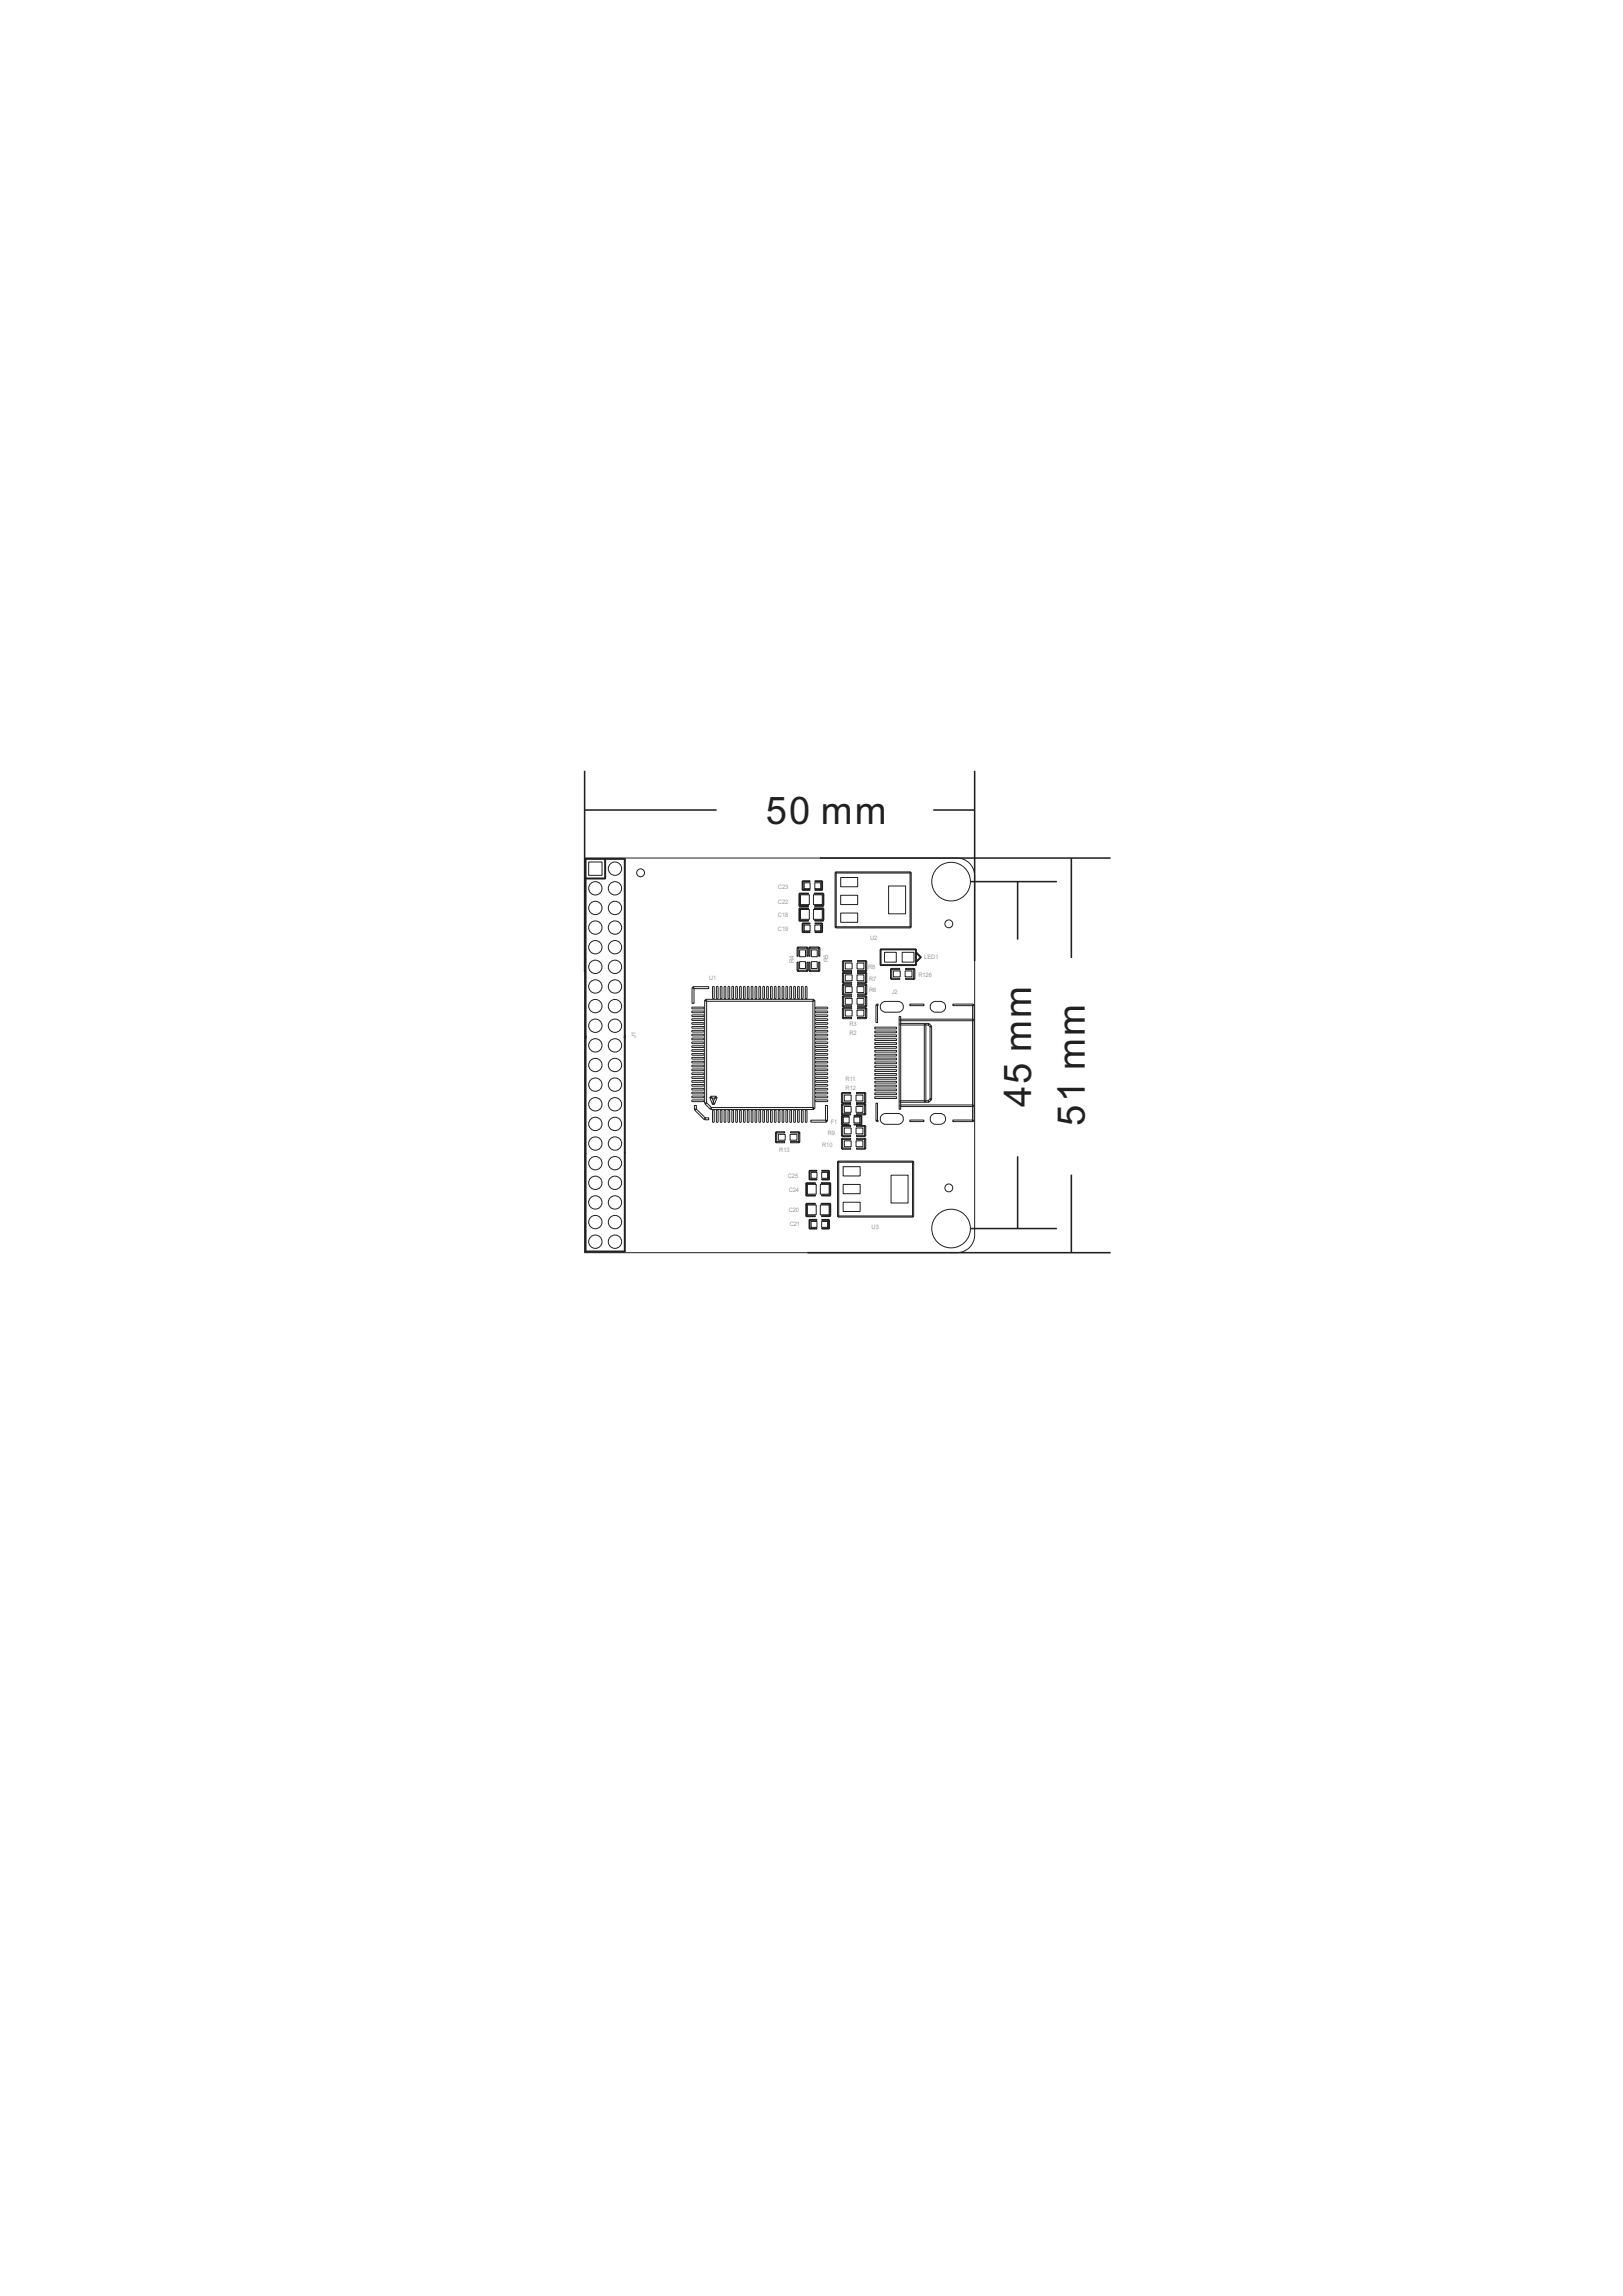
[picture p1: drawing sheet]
<svg xmlns="http://www.w3.org/2000/svg" width="210mm" height="297mm" viewBox="0 0 210 297" stroke-linecap="round" stroke-linejoin="round" font-family="sans-serif">
<defs><g id="words">
<g font-size="4.9" fill="#231f20">
<text x="99.1" y="106.5">50 mm</text>
<text x="133.4" y="143.2" transform="rotate(-90 133.4 143.2)">45 mm</text>
<text x="140.4" y="145.6" transform="rotate(-90 140.4 145.6)">51 mm</text>
</g>
<g font-size=".8" fill="#939598">
<text x="100.6" y="115">C23</text>
<text x="100.6" y="118.6">C18</text>
<text x="100.6" y="117">C22</text>
<text x="100.6" y="120.4">C19</text>
<text x="102.7" y="124.6" transform="rotate(-90 102.7 124.6)">R4</text>
<text x="107.1" y="124.5" transform="rotate(-90 107.1 124.5)">R5</text>
<text x="112.3" y="125.4">R8</text>
<text x="112.6" y="121.6">U2</text>
<text x="119.6" y="124.1">LED1</text>
<text x="91.7" y="126.8">U1</text>
<text x="112.4" y="128.3">R6</text>
<text x="112.4" y="126.9">R7</text>
<text x="115.4" y="128.5">J2</text>
<text x="118.8" y="126.4">R126</text>
<text x="82.3" y="134.3" transform="rotate(-90 82.3 134.3)">J1</text>
<text x="109.9" y="132.7">R3</text>
<text x="109.9" y="133.9">R2</text>
<text x="109.4" y="139.9">R11</text>
<text x="109.4" y="141">R12</text>
<text x="100.8" y="149">R13</text>
<text x="106.4" y="148.4">R10</text>
<text x="107.1" y="146.8">R9</text>
<text x="107.5" y="145.4">F1</text>
<text x="101.9" y="152.4">C25</text>
<text x="102" y="154.2">C24</text>
<text x="102" y="156.7">C20</text>
<text x="102.2" y="158.6">C21</text>
<text x="112.8" y="159">U3</text>
</g>
</g></defs>
<g fill="none" stroke="#231f20" stroke-width=".13">
<path d="M75.6 111h48.2a2.29 2.29 0 0 1 2.3 2.3v46.5a2.29 2.29 0 0 1-2.3 2.3h-48.2zM75.7 111.1h.1v23.2h-.1zM75.8 113.6h2.5v.1h-2.5zM75.8 111h5v.2h-5zM76.2 111.5h1.7v1.7h-1.7zM78.2 111.1h.2v2.6h-.2zM80.8 111.1h.1v23.2h-.1zM103.4 117.5h.1v1.6h-.1zM103.4 115.6h.1v1.6h-.1zM103.4 119.1h1.2v.1h-1.2zM103.4 117.4h1.2v.2h-1.2zM103.4 117.1h1.2v.2h-1.2z"/>
<path d="M103.4 115.5h1.2v.2h-1.2zM103.6 115.8h1.1v1.2h-1.1zM103.6 117.7h1.1v1.2h-1.1zM103.8 114h.1v1.1h-.1zM103.8 119.5h.1v1.1h-.1zM103.8 115.1h1v.1h-1zM103.8 113.9h1v.2h-1zM103.8 119.4h1v.1h-1zM104 119.7h.8v.7h-.8zM104 114.2h.8v.8h-.8zM105.2 115.8h1.2v1.2h-1.2zM105.2 117.7h1.2v1.2h-1.2z"/>
<path d="M105.4 117.4h1.1v.2h-1.1zM105.4 115.5h1.1v.2h-1.1zM105.4 119h1.1v.2h-1.1zM105.4 117.1h1.1v.2h-1.1zM105.4 119.7h.8v.7h-.8zM105.4 114.2h.8v.8h-.8zM105.4 115.1h1v.1h-1zM105.4 113.9h1v.2h-1zM105.4 119.4h1v.1h-1zM106.3 114h.1v1.1h-.1zM106.3 119.5h.1v1.1h-.1zM106.5 117.5h.1v1.6h-.1z"/>
<path d="M106.5 115.6h.1v1.5h-.1zM108 112.9h.2v7.1h-.2zM108.1 112.8h9.7v.1h-9.7zM108.1 119.9h9.7v.1h-9.7zM108.8 113.5h2.2v1.2h-2.2zM108.8 115.8h2.2v1.2h-2.2zM108.8 118.1h2.2v1.2h-2.2zM115 114.6h2.2v3.6h-2.2zM117.7 112.9h.2v7.1h-.2zM75.7 134h.1v15.2h-.1zM80.8 134h.1v15.2h-.1zM89.5 139.9l1.5-.1 .1 .1-.1 .1h-1.4z"/>
<path d="M89.5 139.4l1.5-.1 .1 .1-.1 .1h-1.4zM89.5 138.9l1.5-.1 .1 .1-.1 .1h-1.4zM89.5 138.4l1.5-.1 .1 .1-.1 .1h-1.4zM89.5 137.9l1.5-.1 .1 .1-.1 .1h-1.4zM89.5 137.4l1.5-.1 .1 .1-.1 .1h-1.4zM89.5 136.9l1.5-.1 .1 .1-.1 .1h-1.4zM89.5 136.4l1.5-.1 .1 .1-.1 .1h-1.4zM89.5 135.9l1.5-.1 .1 .1-.1 .1h-1.4zM89.5 135.4l1.5-.1 .1 .1-.1 .1h-1.4zM89.5 134.9l1.5-.1 .1 .1-.1 .1h-1.4zM89.5 134.4l1.5-.1 .1 .1-.1 .1h-1.4zM89.5 133.9l1.5-.1 .1 .1-.1 .1h-1.4z"/>
<path d="M89.5 133.4l1.5-.1 .1 .1-.1 .1h-1.4zM89.5 132.9l1.5-.1 .1 .1-.1 .1h-1.4zM89.5 132.4l1.5-.1 .1 .1-.1 .1h-1.4zM89.5 131.9l1.5-.1 .1 .1-.1 .1h-1.4zM89.5 131.4l1.5-.1 .1 .1-.1 .1h-1.4zM89.5 130.9l1.5-.1 .1 .1-.1 .1h-1.4zM89.5 130.4l1.5-.1 .1 .1-.1 .1h-1.4zM89.5 127.8h.3v2h-.3zM89.7 127.6h2v.3h-2zM91.2 129.4h.2v13.3h-.2zM91.3 129.3h14v.2h-14zM92.2 127.6l.2 .1v1.4l-.1 .1-.1-.1z"/>
<path d="M92.7 127.6l.2 .1v1.4l-.1 .1-.1-.1zM93.2 127.6l.2 .1v1.4l-.1 .1-.1-.1zM93.7 127.6l.2 .1v1.4l-.1 .1-.1-.1zM94.2 127.6l.2 .1v1.4l-.1 .1-.1-.1zM94.7 127.6l.2 .1v1.4l-.1 .1-.1-.1zM95.2 127.6l.2 .1v1.4l-.1 .1-.1-.1zM95.7 127.6l.2 .1v1.4l-.1 .1-.1-.1zM96.2 127.6l.2 .1v1.4l-.1 .1-.1-.1zM96.7 127.6l.2 .1v1.4l-.1 .1-.1-.1zM97.2 127.6l.2 .1v1.4l-.1 .1-.1-.1zM97.7 127.7l.1-.1 .1 .1v1.4l-.1 .1-.1-.1zM98.2 127.6l.2 .1v1.4l-.1 .1-.1-.1z"/>
<path d="M98.7 127.6l.2 .1v1.4l-.1 .1-.1-.1zM99.2 127.6l.2 .1v1.4l-.1 .1-.1-.1zM99.7 127.6l.2 .1v1.4l-.1 .1-.1-.1zM100.2 127.6l.2 .1v1.4l-.1 .1-.1-.1zM100.7 127.6l.2 .1v1.4l-.1 .1-.1-.1zM101.2 127.6l.2 .1v1.4l-.1 .1-.1-.1zM101.7 127.6l.2 .1v1.4l-.1 .1-.1-.1zM102.2 127.6l.2 .1v1.4l-.1 .1-.1-.1zM102.7 127.6l.2 .1v1.4l-.1 .1-.1-.1zM103.1 124.5h.2v1.1h-.2zM103.1 122.6h.2v1.1h-.2zM103.2 122.5v.2z"/>
<path d="M103.2 125.5v.2zM103.2 127.6l.2 .1v1.4l-.1 .1-.1-.1zM103.2 122.5h1.2v.2h-1.2zM103.2 125.5h1.2v.2h-1.2zM103.4 124.4h.8v.9h-.8zM103.4 122.9h.8v.9h-.8zM103.7 127.6l.2 .1v1.4l-.1 .1-.1-.1zM103.8 120.5h1v.2h-1zM104.2 127.6l.2 .1v1.4l-.1 .1-.1-.1zM104.4 124.5h.1v1.1h-.1zM104.4 122.6h.1v1.1h-.1zM104.4 122.5l.1 .2z"/>
<path d="M104.4 125.5l.1 .2zM104.6 124.5h.2v1.1h-.2zM104.6 122.6h.2v1.1h-.2zM104.7 122.5l.1 .2zM104.7 125.5l.1 .2zM104.8 122.5h1.1v.2h-1.1zM104.8 125.5h1.1v.2h-1.1zM105 124.4h.7v.9h-.7zM105 122.9h.7v.9h-.7zM105.2 129.4h.2v14h-.2zM105.4 120.5h1v.2h-1zM105.5 130.4l1.5-.1 .1 .1-.1 .1h-1.4z"/>
<path d="M105.5 130.9l1.5-.1 .1 .1-.1 .1h-1.4zM105.5 131.4l1.5-.1 .1 .1-.1 .1h-1.4zM105.5 131.9l1.5-.1 .1 .1-.1 .1h-1.4zM105.5 132.4l1.5-.1 .1 .1-.1 .1h-1.4zM105.5 132.9l1.5-.1 .1 .1-.1 .1h-1.4zM105.5 133.4l1.5-.1 .1 .1-.1 .1h-1.4zM105.5 133.9l1.5-.1 .1 .1-.1 .1h-1.4zM105.5 134.4l1.5-.1 .1 .1-.1 .1h-1.4zM105.5 134.9l1.5-.1 .1 .1-.1 .1h-1.4zM105.5 135.4l1.5-.1 .1 .1-.1 .1h-1.4zM105.5 135.9l1.5-.1 .1 .1-.1 .1h-1.4zM105.5 136.4l1.5-.1 .1 .1-.1 .1h-1.4z"/>
<path d="M105.5 136.9l1.5-.1 .1 .1-.1 .1h-1.4zM105.5 137.4l1.5-.1 .1 .1-.1 .1h-1.4zM105.5 137.9l1.5-.1 .1 .1-.1 .1h-1.4zM105.5 138.4l1.5-.1 .1 .1-.1 .1h-1.4zM105.5 138.9l1.5-.1 .1 .1-.1 .1h-1.4zM105.5 139.4l1.5-.1 .1 .1-.1 .1h-1.4zM105.5 139.9l1.5-.1 .1 .1-.1 .1h-1.4zM105.9 124.5h.2v1.1h-.2zM105.9 122.6h.2v1.1h-.2zM105.9 125.5l.1 .2zM105.9 122.5l.1 .2zM109 125.6h.1z"/>
<path d="M109 124.4h.1v1.2h-.1zM109 124.3l.1 .1zM109 130.1l.1 .1zM109 129h.1v1.1h-.1zM109 128.9l.1 .1zM109 128.6l.1 .1zM109 127.4h.1v1.2h-.1zM109 127.4h.1zM109 131.7h.1zM109 130.5h.1v1.2h-.1zM109 130.4l.1 .1zM109 127.1h.1z"/>
<path d="M109 125.9h.1v1.2h-.1zM109 125.9h.1zM109.1 125.5h1.1v.2h-1.1zM109.1 124.3h1.1v.1h-1.1zM109.1 130.1h1.1v.2h-1.1zM109.1 128.6h1.1v.1h-1.1zM109.1 131.6h1.1v.2h-1.1zM109.1 128.8h1.1v.2h-1.1zM109.1 127.3h1.1v.2h-1.1zM109.1 130.4h1.1v.1h-1.1zM109.1 127.1h1.1v.1h-1.1zM109.1 125.8h1.1v.1h-1.1z"/>
<path d="M109.4 126.1h.8v.8h-.8zM109.4 129.2h.8v.7h-.8zM109.4 127.6h.8v.8h-.8zM109.4 130.7h.8v.8h-.8zM109.4 124.6h.8v.8h-.8zM110.9 126.1h.9v.8h-.9zM110.9 129.2h.9v.7h-.9zM110.9 127.6h.9v.8h-.9zM110.9 130.7h.9v.8h-.9zM110.9 124.6h.9v.8h-.9zM110.9 124.3h1.2v.1h-1.2zM110.9 125.5h1.2v.2h-1.2z"/>
<path d="M110.9 128.8h1.2v.2h-1.2zM110.9 127.3h1.2v.2h-1.2zM110.9 130.4h1.2v.1h-1.2zM110.9 130.1h1.2v.2h-1.2zM110.9 128.6h1.2v.1h-1.2zM110.9 131.6h1.2v.2h-1.2zM110.9 125.8h1.2v.1h-1.2zM110.9 127.1h1.2v.1h-1.2zM112 125.6h.1zM112 124.4h.1v1.2h-.1zM112 124.3l.1 .1zM112 130.1l.1 .1z"/>
<path d="M112 129h.1v1.1h-.1zM112 128.9l.1 .1zM112 128.6l.1 .1zM112 127.4h.1v1.2h-.1zM112 127.4h.1zM112 131.7h.1zM112 130.5h.1v1.2h-.1zM112 130.4l.1 .1zM112 127.1h.1zM112 125.9h.1v1.2h-.1zM112 125.9h.1zM113.2 139.9h2.8v.2h-2.8z"/>
<path d="M113.2 139.4h2.8v.2h-2.8zM113.2 138.9h2.8v.2h-2.8zM113.2 138.4h2.8v.2h-2.8zM113.2 137.9h2.8v.2h-2.8zM113.2 137.4h2.8v.2h-2.8zM113.2 136.9h2.8v.2h-2.8zM113.2 136.4h2.8v.2h-2.8zM113.2 135.9h2.8v.2h-2.8zM113.2 135.4h2.8v.2h-2.8zM113.2 134.9h2.8v.2h-2.8zM113.2 134.4h2.8v.2h-2.8zM113.2 133.9h2.8v.2h-2.8z"/>
<path d="M113.2 133.4h2.8v.2h-2.8zM113.2 132.9h2.8v.2h-2.8zM113.3 130h.2v2.3h-.2zM113.4 129.9h.2v.2h-.2zM113.9 122.9h.1v2h-.1zM113.9 122.8h.1v.1h-.1zM113.9 124.8h4.6v.1h-4.6zM113.9 122.8h4.6v.1h-4.6zM114.1 129.7l.5-.1h1.6a.7 .7 0 0 1 .7 .7 .7 .7 0 0 1-.7 .7h-1.6a.7 .7 0 0 1-.7-.5 .7 .7 0 0 1 .2-.8zM114.4 123.2h1.6v1.3h-1.6zM115.2 126.6h.2zM115.2 125.4h.2v1.2h-.2z"/>
<path d="M115.2 125.4h.2zM115.3 126.6h1.1v.1h-1.1zM115.3 125.3h1.1v.1h-1.1zM115.6 125.6h.9v.8h-.9zM116.3 131.5h.2v12h-.2zM116.4 131.9h9.5v.2h-9.5zM116.4 132.4h3.7v.2h-3.7zM116.7 123.2h1.5v1.3h-1.5zM117.1 125.6h.9v.8h-.9zM117.2 125.3h1.1v.1h-1.1zM117.2 126.6h1.1v.1h-1.1zM117.7 129.9h1.8v.2h-1.8z"/>
<path d="M118.2 126.6h.2zM118.2 125.4h.2v1.2h-.2zM118.2 125.4h.2zM118.4 122.8h.2v2.1h-.2zM118.5 123.2l.7 .6-.1 .1zM119.1 123.8l.1 .1-.7 .6v-.1zM119.6 132.5h.2v10h-.2zM120.1 132.6l.1-.2 .3 .3-.1 .2zM120.3 132.8h.2v9.4h-.2zM120.6 129.7a1.33 1.33 0 0 1 1.6 .2 .7 .7 0 0 1-.6 1.1 1.04 1.04 0 0 1-1.2-.4 .7 .7 0 0 1 .2-.9zM123.3 129.9h2.6v.2h-2.6zM125.8 130h.2v15h-.2z"/>
<path d="M75.7 149.2h.1v12.7h-.1zM80.8 149.2h.1v12.7h-.1zM89.5 142.4l1.5-.1 .1 .1-.1 .1h-1.4zM89.5 141.9l1.5-.1 .1 .1-.1 .1h-1.4zM89.5 141.4l1.5-.1 .1 .1-.1 .1h-1.4zM89.5 140.9l1.5-.1 .1 .1-.1 .1h-1.4zM89.5 140.4l1.5-.1 .1 .1-.1 .1h-1.4zM89.8 143h.3v.5h-.3zM90.1 143.4l1.2 1.3-.2 .1-1.2-1.2zM91.2 144.6h.5v.3h-.5zM91.2 142.8l.2-.2 .7 .7-.2 .2zM91.8 142l.3-.1 .3 .9-.2 .1z"/>
<path d="M91.9 141.8h.8v.3h-.8zM92 143.3h13.3v.2h-13.3zM92.2 143.6l.2 .1v1.4l-.1 .1-.1-.1zM92.5 141.9l.3 .1-.4 .9-.2-.1zM92.7 143.6l.2 .1v1.4l-.1 .1-.1-.1zM93.2 143.6l.2 .1v1.4l-.1 .1-.1-.1zM93.7 143.6l.2 .1v1.4l-.1 .1-.1-.1zM94.2 143.6l.2 .1v1.4l-.1 .1-.1-.1zM94.7 143.6l.2 .1v1.4l-.1 .1-.1-.1zM95.2 143.6l.2 .1v1.4l-.1 .1-.1-.1zM95.7 143.6l.2 .1v1.4l-.1 .1-.1-.1zM96.2 143.6l.2 .1v1.4l-.1 .1-.1-.1z"/>
<path d="M96.7 143.6l.2 .1v1.4l-.1 .1-.1-.1zM97.2 143.6l.2 .1v1.4l-.1 .1-.1-.1zM97.7 143.6l.2 .1v1.4l-.1 .1-.1-.1zM98.2 143.6l.2 .1v1.4l-.1 .1-.1-.1zM98.7 143.6l.2 .1v1.4l-.1 .1-.1-.1zM99.2 143.6l.2 .1v1.4l-.1 .1-.1-.1zM99.7 143.6l.2 .1v1.4l-.1 .1-.1-.1zM100.2 143.6l.2 .1v1.4l-.1 .1-.1-.1zM100.3 146.5h.2zM100.3 146.5h.2v1.2h-.2zM100.3 147.7l.2 .1zM100.4 146.4h1.1v.2h-1.1z"/>
<path d="M100.4 147.7h1.1v.1h-1.1zM100.7 146.8h.9v.7h-.9zM100.7 143.6l.2 .1v1.4l-.1 .1-.1-.1zM101.2 143.6l.2 .1v1.4l-.1 .1-.1-.1zM101.7 143.6l.2 .1v1.4l-.1 .1-.1-.1zM102.2 146.8h.9v.7h-.9zM102.2 143.6l.2 .1v1.4l-.1 .1-.1-.1zM102.3 147.7h1.1v.1h-1.1zM102.3 146.4h1.1v.2h-1.1zM102.7 143.6l.2 .1v1.4l-.1 .1-.1-.1zM103.2 143.6l.2 .1v1.4l-.1 .1-.1-.1zM103.3 146.5h.2z"/>
<path d="M103.3 146.5h.2v1.2h-.2zM103.3 147.7l.2 .1zM103.7 143.6l.2 .1v1.4l-.1 .1-.1-.1zM104.2 143.6l.2 .1v1.4l-.1 .1-.1-.1zM104.3 155.8h.1v1.5h-.1zM104.3 153.1h.1v1.6h-.1zM104.3 157.3h1.2v.1h-1.2zM104.3 155.7h1.2v.1h-1.2zM104.3 154.6h1.2v.1h-1.2zM104.3 153h1.2v.1h-1.2zM104.5 153.2h1.1v1.3h-1.1zM104.5 155.9h1.1v1.3h-1.1z"/>
<path d="M104.7 151.5h.1v1.1h-.1zM104.7 157.8h.1v1.1h-.1zM104.7 152.5h1v.2h-1zM104.7 151.4h1v.1h-1zM104.7 158.9h1v.1h-1zM104.7 157.8h1v.1h-1zM104.9 144.9h2v.3h-2zM104.9 158h.8v.8h-.8zM104.9 151.7h.8v.7h-.8zM105.5 140.4l1.5-.1 .1 .1-.1 .1h-1.4zM105.5 140.9l1.5-.1 .1 .1-.1 .1h-1.4zM105.5 141.4l1.5-.1 .1 .1-.1 .1h-1.4z"/>
<path d="M105.5 141.9l1.5-.1 .1 .1-.1 .1h-1.4zM105.5 142.4l1.5-.1 .1 .1-.1 .1h-1.4zM106.1 153.2h1.2v1.3h-1.2zM106.1 155.9h1.2v1.3h-1.2zM106.2 155.7h1.2v.1h-1.2zM106.2 153h1.2v.1h-1.2zM106.3 157.3h1.1v.1h-1.1zM106.3 154.6h1.1v.1h-1.1zM106.3 158h.8v.8h-.8zM106.3 151.7h.8v.7h-.8zM106.3 152.5h.9v.2h-.9zM106.3 151.4h.9v.1h-.9z"/>
<path d="M106.3 158.9h.9v.1h-.9zM106.3 157.8h.9v.1h-.9zM106.8 143h.3v2h-.3zM107.2 151.5h.1v1.1h-.1zM107.2 157.8h.1v1.1h-.1zM107.4 155.8h.1v1.5h-.1zM107.4 153.1h.1v1.5h-.1zM108.4 150.3h.1v7.1h-.1zM108.4 150.2h9.7v.2h-9.7zM108.4 157.3h9.7v.2h-9.7zM108.9 141.4l.1 .1zM108.9 141.5h.1v1.1h-.1z"/>
<path d="M108.9 142.6l.1 .1zM108.9 147.3l.1 .1zM108.9 147.4h.1v1.2h-.1zM108.9 148.6h.1zM108.9 146.9l.1 .1zM108.9 145.7h.1v1.2h-.1zM108.9 145.7h.1zM108.9 144.4h.1v1.1h-.1zM108.9 142.9h.1zM108.9 142.9h.1v1.2h-.1zM108.9 144.1l.1 .1zM108.9 145.4h1v.1h-1z"/>
<path d="M108.9 144.3h1v.1h-1zM108.9 146.9h1.2v.1h-1.2zM108.9 141.3h1.2v.2h-1.2zM108.9 147.3h1.2v.1h-1.2zM108.9 145.6h1.2v.2h-1.2zM108.9 142.6h1.2v.2h-1.2zM108.9 148.5h1.2v.2h-1.2zM108.9 142.8h1.2v.2h-1.2zM108.9 144.1h1.2v.1h-1.2zM109.1 150.9h2.2v1.2h-2.2zM109.1 153.2h2.2v1.2h-2.2zM109.1 155.5h2.2v1.2h-2.2z"/>
<path d="M109.1 144.5h.8v.8h-.8zM109.2 143.1h.9v.8h-.9zM109.2 145.9h.9v.8h-.9zM109.2 141.7h.9v.7h-.9zM109.2 147.6h.9v.8h-.9zM110.5 144.5h.7v.8h-.7zM110.5 145.4h.9v.1h-.9zM110.5 144.3h.9v.1h-.9zM110.8 143.1h.8v.8h-.8zM110.8 145.9h.8v.8h-.8zM110.8 141.7h.8v.7h-.8zM110.8 147.6h.8v.8h-.8z"/>
<path d="M110.8 145.6h1.1v.2h-1.1zM110.8 142.6h1.1v.2h-1.1zM110.8 148.5h1.1v.2h-1.1zM110.8 146.9h1.1v.1h-1.1zM110.8 141.3h1.1v.2h-1.1zM110.8 147.3h1.1v.1h-1.1zM110.8 144.1h1.1v.1h-1.1zM110.8 142.8h1.1v.2h-1.1zM111.4 144.4h.1v1.1h-.1zM111.9 141.4l.1 .1zM111.9 141.5h.1v1.1h-.1zM111.9 142.6l.1 .1z"/>
<path d="M111.9 147.3l.1 .1zM111.9 147.4h.1v1.2h-.1zM111.9 148.6h.1zM111.9 146.9l.1 .1zM111.9 145.7h.1v1.2h-.1zM111.9 145.7h.1zM111.9 142.9h.1zM111.9 142.9h.1v1.2h-.1zM111.9 144.1l.1 .1zM113.2 141.9h2.8v.2h-2.8zM113.2 141.4h2.8v.2h-2.8zM113.2 140.9h2.8v.2h-2.8z"/>
<path d="M113.2 140.4h2.8v.2h-2.8zM113.3 142.7h.2v2.3h-.2zM113.4 144.9h.2v.2h-.2zM114.1 144.2l.5-.1h1.6a.7 .7 0 0 1 .7 .7 .7 .7 0 0 1-.7 .7h-1.6a.7 .7 0 0 1-.7-.5 .7 .7 0 0 1 .2-.8zM115.3 152h2.2v3.6h-2.2zM116.4 142.4h3.7v.2h-3.7zM116.4 143h9.5v.2h-9.5zM117.7 144.9h1.8v.2h-1.8zM118.1 150.3h.1v7.1h-.1zM120.4 142.1l.1 .2-.3 .3-.1-.2zM120.6 144.2a1.33 1.33 0 0 1 1.6 .2 .7 .7 0 0 1-.6 1.1 1.04 1.04 0 0 1-1.2-.4 .7 .7 0 0 1 .2-.9zM123.3 144.9h2.6v.2h-2.6z"/>
<path d="M75.8 161.8h5v.2h-5z"/>
<circle cx="77" cy="114.9" r=".86"/>
<circle cx="77" cy="117.5" r=".86"/>
<circle cx="79.6" cy="112.4" r=".86"/>
<circle cx="79.6" cy="117.5" r=".86"/>
<circle cx="79.6" cy="114.9" r=".86"/>
<circle cx="82.9" cy="112.9" r=".51"/>
<circle cx="122.8" cy="119.5" r=".51"/>
<circle cx="123.1" cy="114.1" r="2.5"/>
<circle cx="77" cy="135.2" r=".86"/>
<circle cx="77" cy="120" r=".86"/>
<circle cx="77" cy="127.6" r=".86"/>
<circle cx="77" cy="130.2" r=".86"/>
<circle cx="77" cy="137.8" r=".86"/>
<circle cx="77" cy="122.5" r=".86"/>
<circle cx="77" cy="125.1" r=".86"/>
<circle cx="77" cy="132.7" r=".86"/>
<circle cx="79.6" cy="130.2" r=".86"/>
<circle cx="79.6" cy="137.8" r=".86"/>
<circle cx="79.6" cy="120" r=".86"/>
<circle cx="79.6" cy="122.5" r=".86"/>
<circle cx="79.6" cy="132.7" r=".86"/>
<circle cx="79.6" cy="135.2" r=".86"/>
<circle cx="79.6" cy="125.1" r=".86"/>
<circle cx="79.6" cy="127.6" r=".86"/>
<circle cx="77" cy="140.3" r=".86"/>
<circle cx="77" cy="158.1" r=".86"/>
<circle cx="77" cy="147.9" r=".86"/>
<circle cx="77" cy="150.5" r=".86"/>
<circle cx="77" cy="155.6" r=".86"/>
<circle cx="77" cy="145.4" r=".86"/>
<circle cx="77" cy="142.9" r=".86"/>
<circle cx="77" cy="153" r=".86"/>
<circle cx="79.6" cy="153" r=".86"/>
<circle cx="79.6" cy="158.1" r=".86"/>
<circle cx="79.6" cy="140.3" r=".86"/>
<circle cx="79.6" cy="155.6" r=".86"/>
<circle cx="79.6" cy="145.4" r=".86"/>
<circle cx="79.6" cy="147.9" r=".86"/>
<circle cx="79.6" cy="142.9" r=".86"/>
<circle cx="79.6" cy="150.5" r=".86"/>
<circle cx="122.8" cy="153.7" r=".51"/>
<circle cx="123.1" cy="158.9" r="2.5"/>
<circle cx="77" cy="160.6" r=".86"/>
<circle cx="79.6" cy="160.6" r=".86"/>
</g>
<path d="M75.6 99.7v26.1M126.1 99.7v24.6M75.6 104.8h17.1M106.1 111h37.6M120.7 104.8h5.4M125.6 114.1h11.1M131.7 114.1v7.5M138.6 111v12.9M125.6 158.9h11.1M131.7 149.6v9.3M138.6 152v10.1M104.5 162.1h39.2" fill="none" stroke="#231f20" stroke-width=".2"/>
<use href="#words"/>
</svg>
